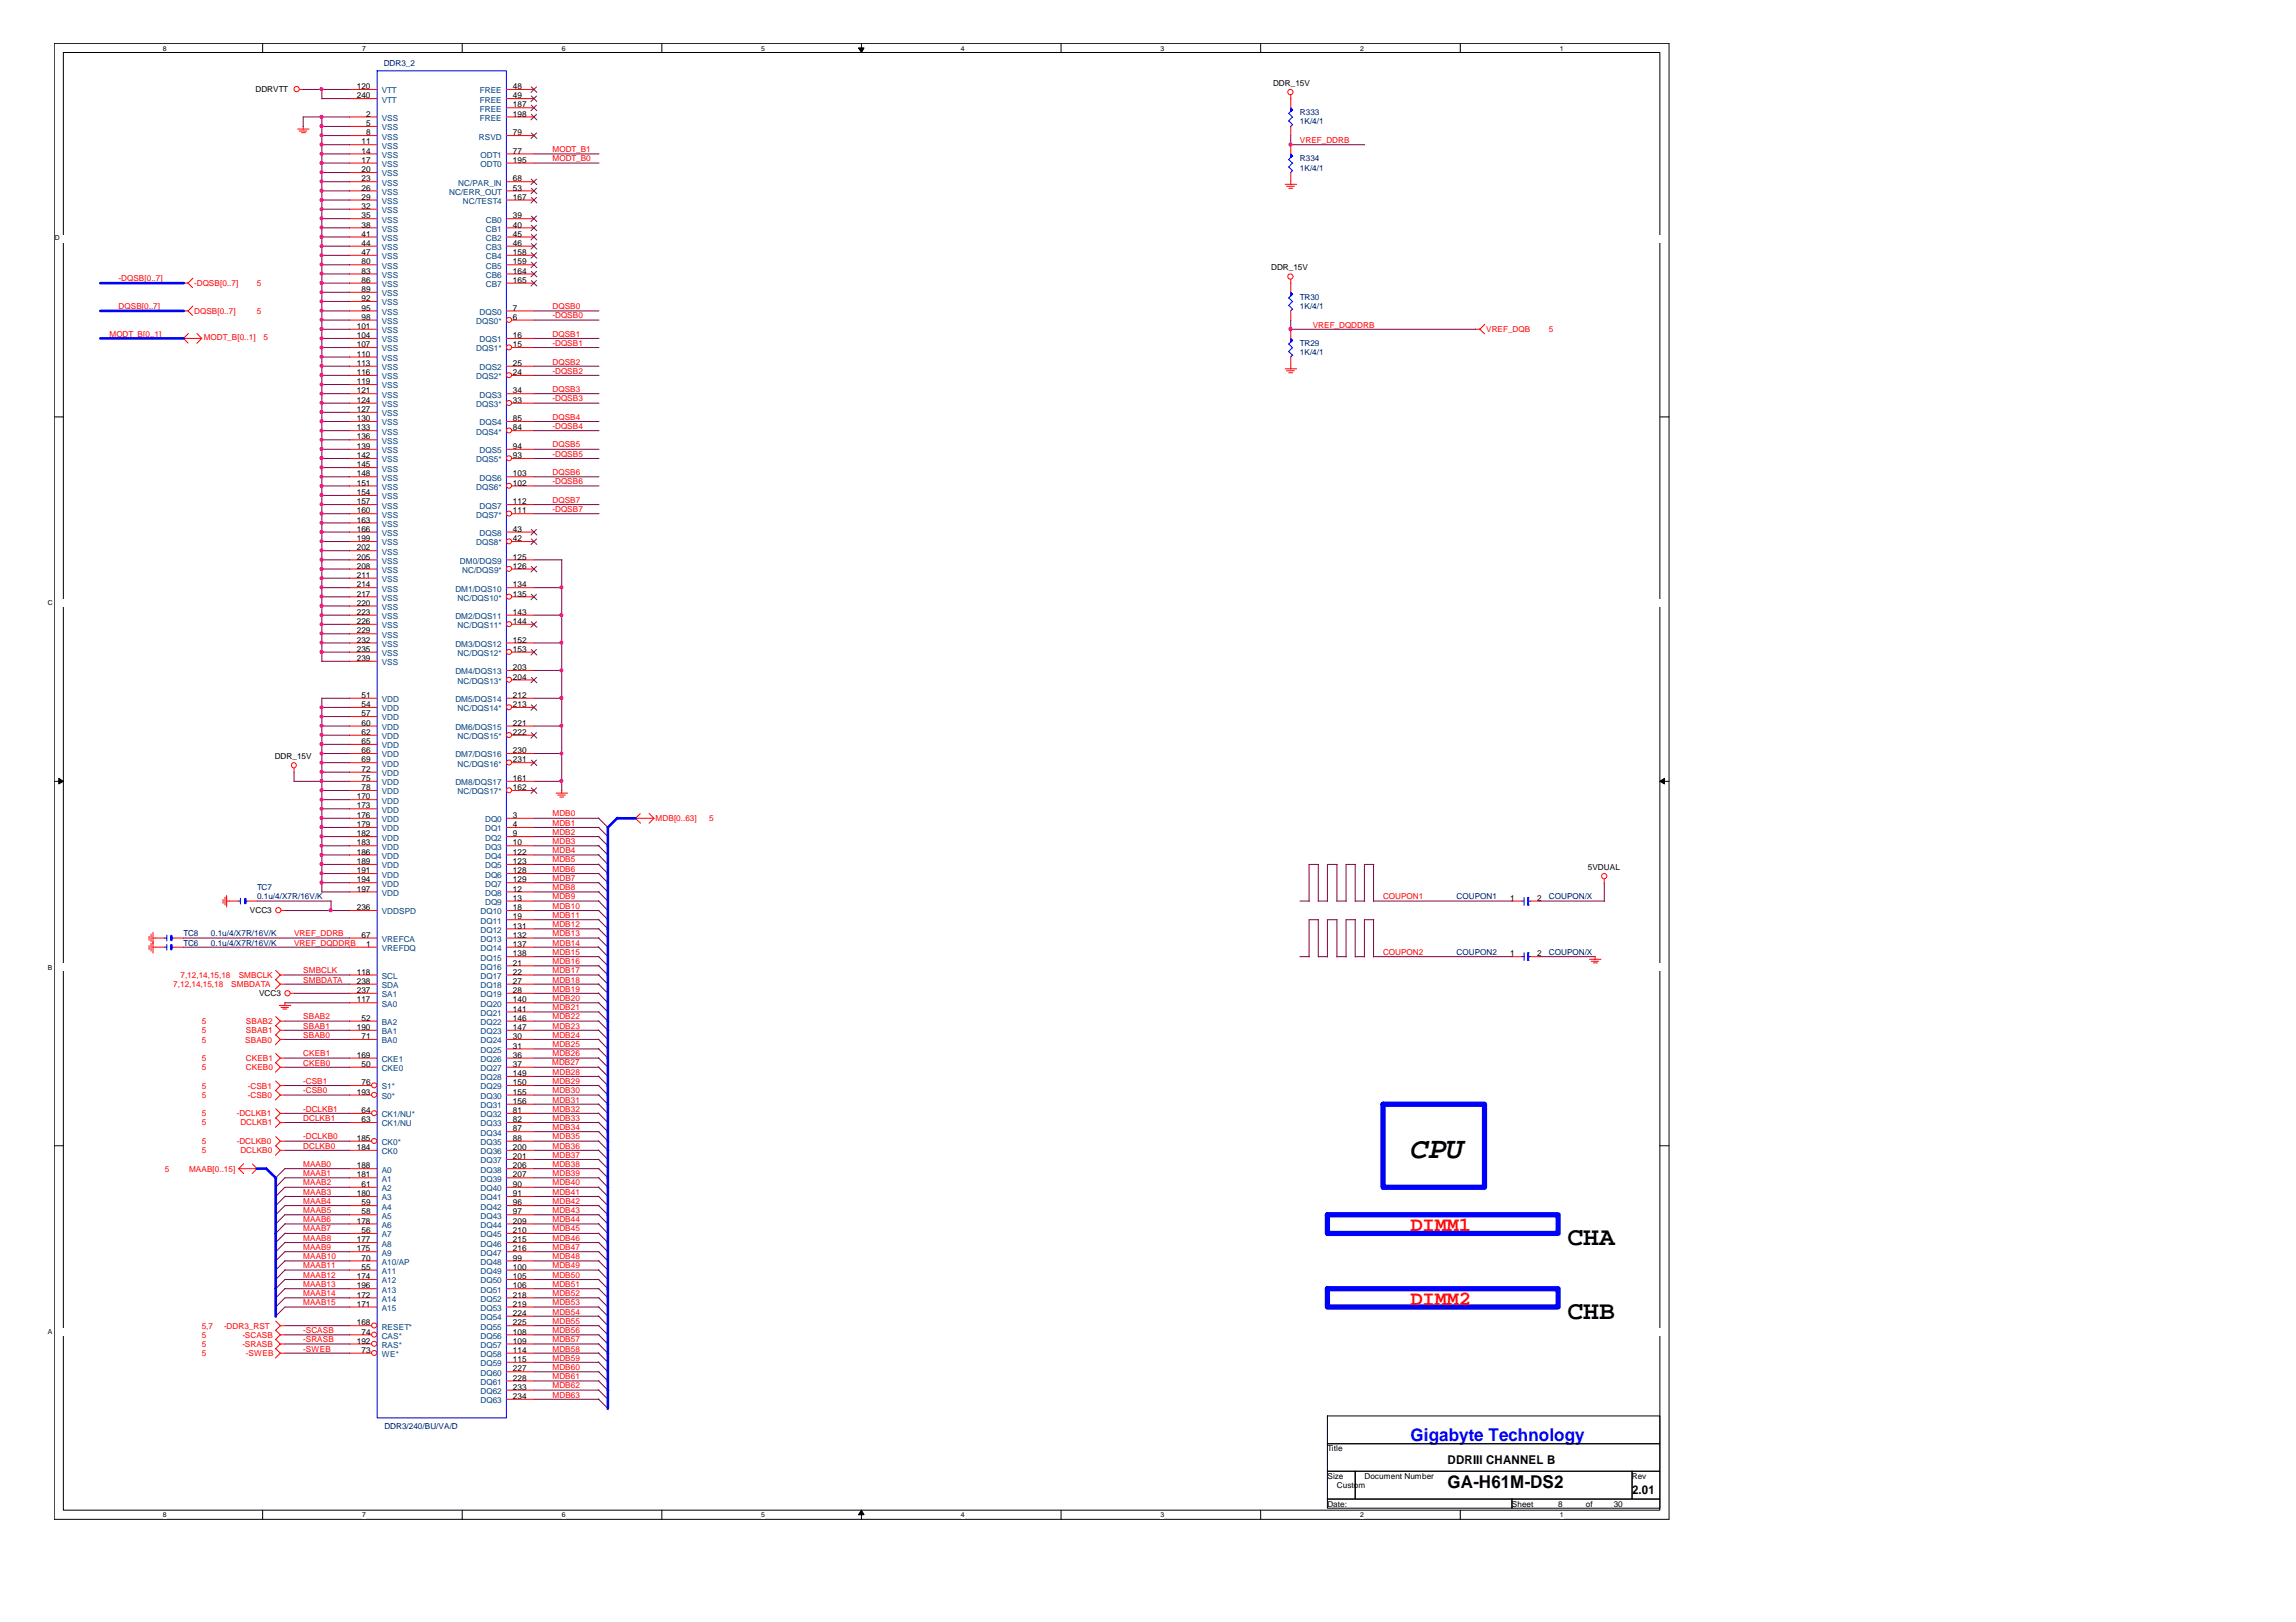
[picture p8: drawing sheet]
<svg xmlns="http://www.w3.org/2000/svg" width="297mm" height="210mm" viewBox="0 0 297 210" stroke-linecap="round" stroke-linejoin="round" font-family="sans-serif">
<defs><g id="words">
<text font-size="3.9" x="182.5" y="149.8">CPU</text>
<g font-size="3.3">
<text x="202.8" y="161.1">CHA</text>
<text x="202.8" y="170.7">CHB</text>
</g>
<g font-size="2.6" fill="#f00">
<text x="182.5" y="159.4">DIMM1</text>
<text x="182.5" y="168.9">DIMM2</text>
</g>
<text font-size="2.3" fill="#00f" x="182.5" y="186.5">Gigabyte Technology</text>
<text font-size="2.3" x="187.3" y="192.5">GA-H61M-DS2</text>
<g font-size="1.6">
<text x="187.3" y="189.5">DDRIII CHANNEL B</text>
<text x="211.1" y="193.3">2.01</text>
</g>
<g font-size="1.1">
<text x="33" y="12">DDRVTT</text>
<text x="46.2" y="11.5">120</text>
<text x="66.4" y="11.5">48</text>
<text x="164.7" y="11.1">DDR_15V</text>
<text x="46.2" y="12.7">240</text>
<text x="47.4" y="15.1">2</text>
<text x="47.4" y="16.3">5</text>
<text x="47.4" y="17.5">8</text>
<text x="66.4" y="15.1">198</text>
<text x="66.4" y="13.9">187</text>
<text x="66.4" y="12.7">49</text>
<text x="66.4" y="17.5">79</text>
<text x="46.8" y="18.7">11</text>
<text x="46.8" y="19.9">14</text>
<text x="46.8" y="21.1">17</text>
<text x="46.8" y="22.3">20</text>
<text x="46.8" y="23.5">23</text>
<text x="66.4" y="21.1">195</text>
<text x="66.4" y="19.9">77</text>
<text x="66.4" y="23.5">68</text>
<text x="46.8" y="24.7">26</text>
<text x="46.8" y="25.8">29</text>
<text x="46.8" y="27">32</text>
<text x="46.8" y="28.3">35</text>
<text x="46.8" y="29.4">38</text>
<text x="66.4" y="24.7">53</text>
<text x="66.4" y="25.8">167</text>
<text x="66.4" y="28.3">39</text>
<text x="66.4" y="29.4">40</text>
<text x="46.8" y="30.6">41</text>
<text x="46.8" y="31.8">44</text>
<text x="46.8" y="33">47</text>
<text x="46.8" y="34.2">80</text>
<text x="46.8" y="35.4">83</text>
<text x="66.4" y="30.6">45</text>
<text x="66.4" y="31.8">46</text>
<text x="66.4" y="33">158</text>
<text x="66.4" y="34.2">159</text>
<text x="66.4" y="35.4">164</text>
<text x="164.4" y="35">DDR_15V</text>
<text x="46.8" y="36.6">86</text>
<text x="46.8" y="37.8">89</text>
<text x="46.8" y="39">92</text>
<text x="46.8" y="40.2">95</text>
<text x="46.8" y="41.4">98</text>
<text x="66.4" y="36.6">165</text>
<text x="66.4" y="40.2">7</text>
<text x="66.4" y="41.4">6</text>
<text x="46.2" y="42.6">101</text>
<text x="46.2" y="43.8">104</text>
<text x="46.2" y="47.3">113</text>
<text x="46.2" y="46.2">110</text>
<text x="46.2" y="44.9">107</text>
<text x="66.4" y="43.8">16</text>
<text x="66.4" y="47.3">25</text>
<text x="66.4" y="44.9">15</text>
<text x="46.2" y="53.3">127</text>
<text x="46.2" y="52.1">124</text>
<text x="46.2" y="50.9">121</text>
<text x="46.2" y="49.7">119</text>
<text x="46.2" y="48.5">116</text>
<text x="66.4" y="50.9">34</text>
<text x="66.4" y="48.5">24</text>
<text x="66.4" y="52.1">33</text>
<text x="46.2" y="54.5">130</text>
<text x="46.2" y="55.7">133</text>
<text x="46.2" y="56.9">136</text>
<text x="46.2" y="58.1">139</text>
<text x="46.2" y="59.3">142</text>
<text x="66.4" y="54.5">85</text>
<text x="66.4" y="58.1">94</text>
<text x="66.4" y="55.7">84</text>
<text x="66.4" y="59.3">93</text>
<text x="46.2" y="60.5">145</text>
<text x="46.2" y="61.7">148</text>
<text x="46.2" y="62.8">151</text>
<text x="46.2" y="64.1">154</text>
<text x="46.2" y="65.3">157</text>
<text x="66.4" y="61.7">103</text>
<text x="66.4" y="65.3">112</text>
<text x="66.4" y="62.8">102</text>
<text x="46.2" y="66.4">160</text>
<text x="46.2" y="67.6">163</text>
<text x="46.2" y="68.8">166</text>
<text x="46.2" y="70">199</text>
<text x="46.2" y="71.2">202</text>
<text x="66.4" y="68.8">43</text>
<text x="66.4" y="66.4">111</text>
<text x="66.4" y="70">42</text>
<text x="46.2" y="72.4">205</text>
<text x="46.2" y="74.8">211</text>
<text x="46.2" y="76">214</text>
<text x="46.2" y="73.6">208</text>
<text x="46.2" y="77.2">217</text>
<text x="66.4" y="72.4">125</text>
<text x="66.4" y="76">134</text>
<text x="66.4" y="73.6">126</text>
<text x="66.4" y="77.2">135</text>
<text x="46.2" y="78.4">220</text>
<text x="46.2" y="79.6">223</text>
<text x="46.2" y="80.8">226</text>
<text x="46.2" y="82">229</text>
<text x="46.2" y="83.2">232</text>
<text x="66.4" y="79.6">143</text>
<text x="66.4" y="83.2">152</text>
<text x="66.4" y="80.8">144</text>
<text x="46.2" y="84.3">235</text>
<text x="46.2" y="85.5">239</text>
<text x="66.4" y="86.7">203</text>
<text x="66.4" y="84.3">153</text>
<text x="66.4" y="87.9">204</text>
<text x="46.8" y="90.3">51</text>
<text x="46.8" y="91.5">54</text>
<text x="46.8" y="92.7">57</text>
<text x="46.8" y="93.9">60</text>
<text x="46.8" y="95.1">62</text>
<text x="66.4" y="90.3">212</text>
<text x="66.4" y="93.9">221</text>
<text x="66.4" y="91.5">213</text>
<text x="66.4" y="95.1">222</text>
<text x="35.5" y="98.3">DDR_15V</text>
<text x="46.8" y="96.3">65</text>
<text x="46.8" y="97.5">66</text>
<text x="46.8" y="98.7">69</text>
<text x="46.8" y="99.9">72</text>
<text x="46.8" y="101.1">75</text>
<text x="66.4" y="97.5">230</text>
<text x="66.4" y="101.1">161</text>
<text x="66.4" y="98.7">231</text>
<text x="46.2" y="103.4">170</text>
<text x="46.2" y="104.6">173</text>
<text x="46.2" y="105.9">176</text>
<text x="46.2" y="107">179</text>
<text x="46.8" y="102.3">78</text>
<text x="66.4" y="102.3">162</text>
<text x="66.4" y="105.9">3</text>
<text x="66.4" y="107">4</text>
<text x="46.2" y="108.2">182</text>
<text x="46.2" y="109.4">183</text>
<text x="46.2" y="110.6">186</text>
<text x="46.2" y="111.8">189</text>
<text x="46.2" y="113">191</text>
<text x="66.4" y="108.2">9</text>
<text x="66.4" y="109.4">10</text>
<text x="66.4" y="110.6">122</text>
<text x="66.4" y="111.8">123</text>
<text x="66.4" y="113">128</text>
<text x="205.4" y="112.6">5VDUAL</text>
<text x="32.3" y="118.2">VCC3</text>
<text x="46.2" y="114.2">194</text>
<text x="46.2" y="115.4">197</text>
<text x="46.2" y="117.8">236</text>
<text x="66.4" y="114.2">129</text>
<text x="66.4" y="115.4">12</text>
<text x="66.4" y="116.6">13</text>
<text x="66.4" y="117.8">18</text>
<text x="66.4" y="119">19</text>
<text x="195.4" y="116.6">1</text>
<text x="198.9" y="116.6">2</text>
<text x="46.8" y="121.3">67</text>
<text x="47.4" y="122.5">1</text>
<text x="66.4" y="120.2">131</text>
<text x="66.4" y="121.3">132</text>
<text x="66.4" y="122.5">137</text>
<text x="66.4" y="123.8">138</text>
<text x="66.4" y="124.9">21</text>
<text x="195.4" y="123.8">1</text>
<text x="198.9" y="123.8">2</text>
<text x="33.5" y="128.9">VCC3</text>
<text x="46.2" y="126.1">118</text>
<text x="46.2" y="127.3">238</text>
<text x="46.2" y="128.5">237</text>
<text x="46.2" y="129.7">117</text>
<text x="66.4" y="126.1">22</text>
<text x="66.4" y="127.3">27</text>
<text x="66.4" y="128.5">28</text>
<text x="66.4" y="129.7">140</text>
<text x="66.4" y="130.9">141</text>
<text x="46.2" y="133.3">190</text>
<text x="46.2" y="136.9">169</text>
<text x="46.8" y="132.1">52</text>
<text x="46.8" y="134.5">71</text>
<text x="66.4" y="132.1">146</text>
<text x="66.4" y="133.3">147</text>
<text x="66.4" y="134.5">30</text>
<text x="66.4" y="135.7">31</text>
<text x="66.4" y="136.9">36</text>
<text x="46.2" y="141.7">193</text>
<text x="46.8" y="138.1">50</text>
<text x="46.8" y="140.4">76</text>
<text x="66.4" y="138.1">37</text>
<text x="66.4" y="139.3">149</text>
<text x="66.4" y="140.4">150</text>
<text x="66.4" y="141.7">155</text>
<text x="66.4" y="142.9">156</text>
<text x="46.2" y="148.8">184</text>
<text x="46.2" y="147.6">185</text>
<text x="46.8" y="145.2">63</text>
<text x="46.8" y="144">64</text>
<text x="66.4" y="144">81</text>
<text x="66.4" y="145.2">82</text>
<text x="66.4" y="146.4">87</text>
<text x="66.4" y="147.6">88</text>
<text x="66.4" y="148.8">200</text>
<text x="46.2" y="151.2">188</text>
<text x="46.2" y="152.4">181</text>
<text x="46.2" y="154.8">180</text>
<text x="46.8" y="153.6">61</text>
<text x="46.8" y="156">59</text>
<text x="66.4" y="150">201</text>
<text x="66.4" y="151.2">206</text>
<text x="66.4" y="152.4">207</text>
<text x="66.4" y="153.6">90</text>
<text x="66.4" y="154.8">91</text>
<text x="66.4" y="156">96</text>
<text x="46.2" y="158.3">178</text>
<text x="46.2" y="160.8">177</text>
<text x="46.2" y="161.9">175</text>
<text x="46.8" y="157.2">58</text>
<text x="46.8" y="159.6">56</text>
<text x="66.4" y="157.2">97</text>
<text x="66.4" y="158.3">209</text>
<text x="66.4" y="159.6">210</text>
<text x="66.4" y="160.8">215</text>
<text x="66.4" y="161.9">216</text>
<text x="46.2" y="165.5">174</text>
<text x="46.2" y="166.7">196</text>
<text x="46.2" y="167.9">172</text>
<text x="46.8" y="163.1">70</text>
<text x="46.8" y="164.3">55</text>
<text x="66.4" y="163.1">99</text>
<text x="66.4" y="164.3">100</text>
<text x="66.4" y="165.5">105</text>
<text x="66.4" y="166.7">106</text>
<text x="66.4" y="167.9">218</text>
<text x="46.2" y="169.1">171</text>
<text x="46.2" y="171.5">168</text>
<text x="46.2" y="173.9">192</text>
<text x="46.8" y="172.7">74</text>
<text x="66.4" y="169.1">219</text>
<text x="66.4" y="170.3">224</text>
<text x="66.4" y="171.5">225</text>
<text x="66.4" y="172.7">108</text>
<text x="66.4" y="173.9">109</text>
<text x="46.8" y="175.1">73</text>
<text x="66.4" y="175.1">114</text>
<text x="66.4" y="176.3">115</text>
<text x="66.4" y="177.5">227</text>
<text x="66.4" y="178.7">228</text>
<text x="66.4" y="179.9">233</text>
<text x="66.4" y="181">234</text>
<text x="171.7" y="191.4">Size</text>
<text x="171.7" y="187.8">Title</text>
<text x="176.5" y="191.4">Document Number</text>
<text x="211.1" y="191.4">Rev</text>
<text x="171.7" y="195">Date:</text>
<text x="173" y="192.6">Custom</text>
<text x="195.6" y="195">Sheet</text>
<text x="201.6" y="195">8</text>
<text x="205.2" y="195">of</text>
<text x="208.8" y="195">30</text>
</g>
<g font-size="1.1" fill="#000080">
<text x="49.6" y="8.5">DDR3_2</text>
<text x="168.2" y="14.9">R333</text>
<text x="168.2" y="16.1">1K/4/1</text>
<text x="168.2" y="20.9">R334</text>
<text x="168.2" y="22.1">1K/4/1</text>
<text x="168.2" y="38.8">TR30</text>
<text x="168.2" y="40">1K/4/1</text>
<text x="168.2" y="44.8">TR29</text>
<text x="168.2" y="46">1K/4/1</text>
<text x="33.3" y="115.2">TC7</text>
<text x="33.3" y="116.4">0.1u/4/X7R/16V/K</text>
<text x="188.5" y="116.4">COUPON1</text>
<text x="200.4" y="116.4">COUPON/X</text>
<text x="23.7" y="121.2">TC8</text>
<text x="23.7" y="122.4">TC6</text>
<text x="27.3" y="122.4">0.1u/4/X7R/16V/K</text>
<text x="27.3" y="121.2">0.1u/4/X7R/16V/K</text>
<text x="188.5" y="123.5">COUPON2</text>
<text x="200.4" y="123.5">COUPON/X</text>
<text x="49.7" y="184.9">DDR3/240/BU/VA/D</text>
</g>
<g font-size="1.1" fill="#004080">
<text x="49.4" y="13.3">VTT</text>
<text x="49.4" y="12.1">VTT</text>
<text x="49.4" y="15.6">VSS</text>
<text x="49.4" y="16.9">VSS</text>
<text x="62.1" y="15.6">FREE</text>
<text x="62.1" y="12.1">FREE</text>
<text x="62.1" y="14.5">FREE</text>
<text x="62.1" y="13.3">FREE</text>
<text x="49.4" y="18.1">VSS</text>
<text x="49.4" y="19.2">VSS</text>
<text x="49.4" y="20.4">VSS</text>
<text x="49.4" y="21.6">VSS</text>
<text x="49.4" y="22.8">VSS</text>
<text x="62" y="18.1">RSVD</text>
<text x="62.2" y="21.6">ODT0</text>
<text x="62.2" y="20.4">ODT1</text>
<text x="49.4" y="24">VSS</text>
<text x="49.4" y="25.2">VSS</text>
<text x="49.4" y="26.4">VSS</text>
<text x="49.4" y="27.6">VSS</text>
<text x="49.4" y="28.8">VSS</text>
<text x="49.4" y="30">VSS</text>
<text x="58.1" y="25.2">NC/ERR_OUT</text>
<text x="59.3" y="24">NC/PAR_IN</text>
<text x="59.9" y="26.4">NC/TEST4</text>
<text x="62.8" y="28.8">CB0</text>
<text x="62.8" y="30">CB1</text>
<text x="49.4" y="31.2">VSS</text>
<text x="49.4" y="32.4">VSS</text>
<text x="49.4" y="33.5">VSS</text>
<text x="49.4" y="34.8">VSS</text>
<text x="49.4" y="36">VSS</text>
<text x="62.8" y="31.2">CB2</text>
<text x="62.8" y="32.4">CB3</text>
<text x="62.8" y="33.5">CB4</text>
<text x="62.8" y="34.8">CB5</text>
<text x="62.8" y="36">CB6</text>
<text x="49.4" y="37.1">VSS</text>
<text x="49.4" y="38.3">VSS</text>
<text x="49.4" y="39.5">VSS</text>
<text x="49.4" y="40.7">VSS</text>
<text x="49.4" y="41.9">VSS</text>
<text x="61.6" y="41.9">DQS0*</text>
<text x="62" y="40.7">DQS0</text>
<text x="62.8" y="37.1">CB7</text>
<text x="49.4" y="43.1">VSS</text>
<text x="49.4" y="44.3">VSS</text>
<text x="49.4" y="47.9">VSS</text>
<text x="49.4" y="46.7">VSS</text>
<text x="49.4" y="45.5">VSS</text>
<text x="61.6" y="45.5">DQS1*</text>
<text x="62" y="44.3">DQS1</text>
<text x="62" y="47.9">DQS2</text>
<text x="49.4" y="53.9">VSS</text>
<text x="49.4" y="52.7">VSS</text>
<text x="49.4" y="51.5">VSS</text>
<text x="49.4" y="50.3">VSS</text>
<text x="49.4" y="49.1">VSS</text>
<text x="61.6" y="49.1">DQS2*</text>
<text x="61.6" y="52.7">DQS3*</text>
<text x="62" y="51.5">DQS3</text>
<text x="49.4" y="55.1">VSS</text>
<text x="49.4" y="56.2">VSS</text>
<text x="49.4" y="57.4">VSS</text>
<text x="49.4" y="58.7">VSS</text>
<text x="49.4" y="59.8">VSS</text>
<text x="61.6" y="56.2">DQS4*</text>
<text x="61.6" y="59.8">DQS5*</text>
<text x="62" y="55.1">DQS4</text>
<text x="62" y="58.7">DQS5</text>
<text x="49.4" y="61">VSS</text>
<text x="49.4" y="62.2">VSS</text>
<text x="49.4" y="63.4">VSS</text>
<text x="49.4" y="64.6">VSS</text>
<text x="49.4" y="65.8">VSS</text>
<text x="61.6" y="63.4">DQS6*</text>
<text x="62" y="62.2">DQS6</text>
<text x="62" y="65.8">DQS7</text>
<text x="49.4" y="67">VSS</text>
<text x="49.4" y="68.2">VSS</text>
<text x="49.4" y="69.4">VSS</text>
<text x="49.4" y="70.6">VSS</text>
<text x="49.4" y="71.8">VSS</text>
<text x="61.6" y="67">DQS7*</text>
<text x="61.6" y="70.6">DQS8*</text>
<text x="62" y="69.4">DQS8</text>
<text x="49.4" y="73">VSS</text>
<text x="49.4" y="75.3">VSS</text>
<text x="49.4" y="76.6">VSS</text>
<text x="49.4" y="74.1">VSS</text>
<text x="49.4" y="77.7">VSS</text>
<text x="58.9" y="76.6">DM1/DQS10</text>
<text x="59.2" y="77.7">NC/DQS10*</text>
<text x="59.5" y="73">DM0/DQS9</text>
<text x="59.8" y="74.1">NC/DQS9*</text>
<text x="49.4" y="78.9">VSS</text>
<text x="49.4" y="80.1">VSS</text>
<text x="49.4" y="81.3">VSS</text>
<text x="49.4" y="82.5">VSS</text>
<text x="49.4" y="83.7">VSS</text>
<text x="58.9" y="80.1">DM2/DQS11</text>
<text x="58.9" y="83.7">DM3/DQS12</text>
<text x="59.2" y="81.3">NC/DQS11*</text>
<text x="49.4" y="84.9">VSS</text>
<text x="49.4" y="86.1">VSS</text>
<text x="58.9" y="87.3">DM4/DQS13</text>
<text x="59.2" y="84.9">NC/DQS12*</text>
<text x="59.2" y="88.5">NC/DQS13*</text>
<text x="49.4" y="90.9">VDD</text>
<text x="49.4" y="92.1">VDD</text>
<text x="49.4" y="93.2">VDD</text>
<text x="49.4" y="94.5">VDD</text>
<text x="49.4" y="95.7">VDD</text>
<text x="58.9" y="90.9">DM5/DQS14</text>
<text x="58.9" y="94.5">DM6/DQS15</text>
<text x="59.2" y="92.1">NC/DQS14*</text>
<text x="59.2" y="95.7">NC/DQS15*</text>
<text x="49.4" y="96.8">VDD</text>
<text x="49.4" y="98">VDD</text>
<text x="49.4" y="99.2">VDD</text>
<text x="49.4" y="100.4">VDD</text>
<text x="49.4" y="101.6">VDD</text>
<text x="58.9" y="98">DM7/DQS16</text>
<text x="58.9" y="101.6">DM8/DQS17</text>
<text x="59.2" y="99.2">NC/DQS16*</text>
<text x="49.4" y="102.8">VDD</text>
<text x="49.4" y="104">VDD</text>
<text x="49.4" y="105.2">VDD</text>
<text x="49.4" y="106.4">VDD</text>
<text x="49.4" y="107.6">VDD</text>
<text x="59.2" y="102.8">NC/DQS17*</text>
<text x="62.8" y="106.4">DQ0</text>
<text x="62.8" y="107.6">DQ1</text>
<text x="49.4" y="108.8">VDD</text>
<text x="49.4" y="110">VDD</text>
<text x="49.4" y="111.1">VDD</text>
<text x="49.4" y="112.4">VDD</text>
<text x="49.4" y="113.6">VDD</text>
<text x="62.8" y="108.8">DQ2</text>
<text x="62.8" y="110">DQ3</text>
<text x="62.8" y="111.1">DQ4</text>
<text x="62.8" y="112.4">DQ5</text>
<text x="62.8" y="113.6">DQ6</text>
<text x="49.4" y="114.7">VDD</text>
<text x="49.4" y="115.9">VDD</text>
<text x="49.4" y="118.3">VDDSPD</text>
<text x="62.2" y="118.3">DQ10</text>
<text x="62.2" y="119.5">DQ11</text>
<text x="62.8" y="114.7">DQ7</text>
<text x="62.8" y="115.9">DQ8</text>
<text x="62.8" y="117.1">DQ9</text>
<text x="49.4" y="121.9">VREFCA</text>
<text x="49.4" y="123.1">VREFDQ</text>
<text x="62.2" y="120.7">DQ12</text>
<text x="62.2" y="121.9">DQ13</text>
<text x="62.2" y="123.1">DQ14</text>
<text x="62.2" y="124.3">DQ15</text>
<text x="62.2" y="125.5">DQ16</text>
<text x="49.4" y="126.7">SCL</text>
<text x="49.4" y="127.9">SDA</text>
<text x="49.4" y="129.1">SA1</text>
<text x="49.4" y="130.3">SA0</text>
<text x="62.2" y="126.7">DQ17</text>
<text x="62.2" y="127.9">DQ18</text>
<text x="62.2" y="129.1">DQ19</text>
<text x="62.2" y="130.3">DQ20</text>
<text x="62.2" y="131.5">DQ21</text>
<text x="49.4" y="132.7">BA2</text>
<text x="49.4" y="133.8">BA1</text>
<text x="49.4" y="135">BA0</text>
<text x="49.4" y="137.4">CKE1</text>
<text x="62.2" y="132.7">DQ22</text>
<text x="62.2" y="133.8">DQ23</text>
<text x="62.2" y="135">DQ24</text>
<text x="62.2" y="136.2">DQ25</text>
<text x="62.2" y="137.4">DQ26</text>
<text x="49.4" y="138.6">CKE0</text>
<text x="49.4" y="142.2">S0*</text>
<text x="49.4" y="141">S1*</text>
<text x="62.2" y="138.6">DQ27</text>
<text x="62.2" y="139.8">DQ28</text>
<text x="62.2" y="141">DQ29</text>
<text x="62.2" y="142.2">DQ30</text>
<text x="62.2" y="143.4">DQ31</text>
<text x="49.4" y="145.8">CK1/NU</text>
<text x="49.4" y="144.6">CK1/NU*</text>
<text x="49.4" y="149.4">CK0</text>
<text x="49.4" y="148.2">CK0*</text>
<text x="62.2" y="144.6">DQ32</text>
<text x="62.2" y="145.8">DQ33</text>
<text x="62.2" y="147">DQ34</text>
<text x="62.2" y="148.2">DQ35</text>
<text x="62.2" y="149.4">DQ36</text>
<text x="49.4" y="151.7">A0</text>
<text x="49.4" y="152.9">A1</text>
<text x="49.4" y="154.2">A2</text>
<text x="49.4" y="155.3">A3</text>
<text x="62.2" y="150.6">DQ37</text>
<text x="62.2" y="151.7">DQ38</text>
<text x="62.2" y="152.9">DQ39</text>
<text x="62.2" y="154.2">DQ40</text>
<text x="62.2" y="155.3">DQ41</text>
<text x="49.4" y="156.5">A4</text>
<text x="49.4" y="157.7">A5</text>
<text x="49.4" y="158.9">A6</text>
<text x="49.4" y="160.1">A7</text>
<text x="49.4" y="161.3">A8</text>
<text x="62.2" y="156.5">DQ42</text>
<text x="62.2" y="157.7">DQ43</text>
<text x="62.2" y="158.9">DQ44</text>
<text x="62.2" y="160.1">DQ45</text>
<text x="62.2" y="161.3">DQ46</text>
<text x="49.4" y="164.9">A11</text>
<text x="49.4" y="166.1">A12</text>
<text x="49.4" y="167.3">A13</text>
<text x="49.4" y="162.5">A9</text>
<text x="49.4" y="163.7">A10/AP</text>
<text x="62.2" y="162.5">DQ47</text>
<text x="62.2" y="163.7">DQ48</text>
<text x="62.2" y="164.9">DQ49</text>
<text x="62.2" y="166.1">DQ50</text>
<text x="62.2" y="167.3">DQ51</text>
<text x="49.4" y="168.5">A14</text>
<text x="49.4" y="169.7">A15</text>
<text x="49.4" y="172.1">RESET*</text>
<text x="49.4" y="173.2">CAS*</text>
<text x="62.2" y="168.5">DQ52</text>
<text x="62.2" y="169.7">DQ53</text>
<text x="62.2" y="170.8">DQ54</text>
<text x="62.2" y="172.1">DQ55</text>
<text x="62.2" y="173.2">DQ56</text>
<text x="49.4" y="174.4">RAS*</text>
<text x="49.4" y="175.6">WE*</text>
<text x="62.2" y="174.4">DQ57</text>
<text x="62.2" y="175.6">DQ58</text>
<text x="62.2" y="176.8">DQ59</text>
<text x="62.2" y="178">DQ60</text>
<text x="62.2" y="179.2">DQ61</text>
<text x="62.2" y="180.4">DQ62</text>
<text x="62.2" y="181.6">DQ63</text>
</g>
<g font-size="1.1" fill="#f00">
<text x="71.5" y="19.7">MODT_B1</text>
<text x="71.5" y="20.9">MODT_B0</text>
<text x="168.2" y="18.5">VREF_DDRB</text>
<text x="15.4" y="40">DQSB[0..7]</text>
<text x="15.4" y="36.4">-DQSB[0..7]</text>
<text x="25.1" y="37">-DQSB[0..7]</text>
<text x="25.1" y="40.6">DQSB[0..7]</text>
<text x="33.2" y="40.6">5</text>
<text x="33.2" y="37">5</text>
<text x="71.5" y="41.2">-DQSB0</text>
<text x="71.5" y="40">DQSB0</text>
<text x="14.2" y="43.6">MODT_B[0..1]</text>
<text x="26.4" y="44">MODT_B[0..1]</text>
<text x="34.1" y="44">5</text>
<text x="71.5" y="43.6">DQSB1</text>
<text x="71.5" y="47.2">DQSB2</text>
<text x="71.5" y="44.8">-DQSB1</text>
<text x="169.8" y="42.4">VREF_DQDDRB</text>
<text x="192.3" y="43">VREF_DQB</text>
<text x="200.4" y="43">5</text>
<text x="71.5" y="50.7">DQSB3</text>
<text x="71.5" y="51.9">-DQSB3</text>
<text x="71.5" y="48.4">-DQSB2</text>
<text x="71.5" y="55.5">-DQSB4</text>
<text x="71.5" y="54.3">DQSB4</text>
<text x="71.5" y="57.9">DQSB5</text>
<text x="71.5" y="59.1">-DQSB5</text>
<text x="71.5" y="61.5">DQSB6</text>
<text x="71.5" y="65.1">DQSB7</text>
<text x="71.5" y="62.7">-DQSB6</text>
<text x="71.5" y="66.3">-DQSB7</text>
<text x="71.5" y="105.6">MDB0</text>
<text x="71.5" y="106.9">MDB1</text>
<text x="84.8" y="106.3">MDB[0..63]</text>
<text x="91.8" y="106.3">5</text>
<text x="71.5" y="108.1">MDB2</text>
<text x="71.5" y="110.4">MDB4</text>
<text x="71.5" y="109.2">MDB3</text>
<text x="71.5" y="112.8">MDB6</text>
<text x="71.5" y="111.6">MDB5</text>
<text x="71.5" y="117.6">MDB10</text>
<text x="71.5" y="120">MDB12</text>
<text x="71.5" y="118.8">MDB11</text>
<text x="71.5" y="114">MDB7</text>
<text x="71.5" y="116.4">MDB9</text>
<text x="71.5" y="115.2">MDB8</text>
<text x="178.9" y="116.4">COUPON1</text>
<text x="38" y="121.2">VREF_DDRB</text>
<text x="38" y="122.4">VREF_DQDDRB</text>
<text x="39.2" y="126">SMBCLK</text>
<text x="71.5" y="122.4">MDB14</text>
<text x="71.5" y="126">MDB17</text>
<text x="71.5" y="124.8">MDB16</text>
<text x="71.5" y="121.2">MDB13</text>
<text x="71.5" y="123.5">MDB15</text>
<text x="178.9" y="123.5">COUPON2</text>
<text x="22.4" y="127.7">7,12,14,15,18</text>
<text x="23.4" y="126.6">7,12,14,15,18</text>
<text x="29.9" y="127.7">SMBDATA</text>
<text x="30.9" y="126.6">SMBCLK</text>
<text x="39.2" y="127.1">SMBDATA</text>
<text x="39.2" y="131.9">SBAB2</text>
<text x="71.5" y="129.5">MDB20</text>
<text x="71.5" y="128.3">MDB19</text>
<text x="71.5" y="127.1">MDB18</text>
<text x="71.5" y="131.9">MDB22</text>
<text x="71.5" y="130.7">MDB21</text>
<text x="26.1" y="135">5</text>
<text x="26.1" y="133.7">5</text>
<text x="26.1" y="137.3">5</text>
<text x="26.1" y="132.5">5</text>
<text x="31.7" y="135">SBAB0</text>
<text x="31.8" y="133.7">SBAB1</text>
<text x="31.8" y="137.3">CKEB1</text>
<text x="31.8" y="132.5">SBAB2</text>
<text x="39.2" y="134.3">SBAB0</text>
<text x="39.2" y="133.1">SBAB1</text>
<text x="39.2" y="137.9">CKEB0</text>
<text x="39.2" y="136.7">CKEB1</text>
<text x="71.4" y="137.9">MDB27</text>
<text x="71.5" y="136.7">MDB26</text>
<text x="71.5" y="133.1">MDB23</text>
<text x="71.5" y="135.5">MDB25</text>
<text x="71.5" y="134.3">MDB24</text>
<text x="26.1" y="138.5">5</text>
<text x="26.1" y="142.1">5</text>
<text x="26.1" y="140.9">5</text>
<text x="31.8" y="138.5">CKEB0</text>
<text x="32.1" y="142.1">-CSB0</text>
<text x="32.1" y="140.9">-CSB1</text>
<text x="39.2" y="140.3">-CSB1</text>
<text x="39.2" y="141.5">-CSB0</text>
<text x="39.2" y="143.9">-DCLKB1</text>
<text x="71.5" y="142.7">MDB31</text>
<text x="71.5" y="143.9">MDB32</text>
<text x="71.5" y="141.5">MDB30</text>
<text x="71.5" y="139.1">MDB28</text>
<text x="71.5" y="140.3">MDB29</text>
<text x="26.1" y="144.5">5</text>
<text x="26.1" y="145.6">5</text>
<text x="26.1" y="149.2">5</text>
<text x="26.1" y="148.1">5</text>
<text x="30.6" y="144.5">-DCLKB1</text>
<text x="30.6" y="148.1">-DCLKB0</text>
<text x="31.1" y="145.6">DCLKB1</text>
<text x="31.1" y="149.2">DCLKB0</text>
<text x="39.2" y="145.1">DCLKB1</text>
<text x="39.2" y="147.4">-DCLKB0</text>
<text x="39.2" y="148.7">DCLKB0</text>
<text x="71.5" y="147.4">MDB35</text>
<text x="71.5" y="149.8">MDB37</text>
<text x="71.5" y="146.2">MDB34</text>
<text x="71.5" y="148.7">MDB36</text>
<text x="71.5" y="145.1">MDB33</text>
<text x="21.3" y="151.6">5</text>
<text x="24.5" y="151.6">MAAB[0..15]</text>
<text x="39.2" y="154.6">MAAB3</text>
<text x="39.2" y="153.4">MAAB2</text>
<text x="39.2" y="151">MAAB0</text>
<text x="39.2" y="152.2">MAAB1</text>
<text x="39.2" y="155.8">MAAB4</text>
<text x="71.5" y="154.6">MDB41</text>
<text x="71.5" y="151">MDB38</text>
<text x="71.5" y="153.4">MDB40</text>
<text x="71.5" y="152.2">MDB39</text>
<text x="71.5" y="155.8">MDB42</text>
<text x="39.2" y="157">MAAB5</text>
<text x="39.2" y="160.6">MAAB8</text>
<text x="39.2" y="158.2">MAAB6</text>
<text x="39.2" y="161.8">MAAB9</text>
<text x="39.2" y="159.4">MAAB7</text>
<text x="71.5" y="159.4">MDB45</text>
<text x="71.5" y="157">MDB43</text>
<text x="71.5" y="160.6">MDB46</text>
<text x="71.5" y="161.8">MDB47</text>
<text x="71.5" y="158.2">MDB44</text>
<text x="39.2" y="163">MAAB10</text>
<text x="39.2" y="166.6">MAAB13</text>
<text x="39.2" y="165.3">MAAB12</text>
<text x="39.2" y="164.1">MAAB11</text>
<text x="39.2" y="167.7">MAAB14</text>
<text x="71.5" y="163">MDB48</text>
<text x="71.5" y="164.1">MDB49</text>
<text x="71.5" y="166.6">MDB51</text>
<text x="71.5" y="165.3">MDB50</text>
<text x="71.5" y="167.7">MDB52</text>
<text x="26.1" y="173.1">5</text>
<text x="26.1" y="171.9">5,7</text>
<text x="29" y="171.9">-DDR3_RST</text>
<text x="31.4" y="173.1">-SCASB</text>
<text x="39.2" y="172.5">-SCASB</text>
<text x="39.2" y="173.7">-SRASB</text>
<text x="39.2" y="168.9">MAAB15</text>
<text x="71.5" y="172.5">MDB56</text>
<text x="71.5" y="173.7">MDB57</text>
<text x="71.5" y="168.9">MDB53</text>
<text x="71.5" y="171.3">MDB55</text>
<text x="71.5" y="170.1">MDB54</text>
<text x="26.1" y="174.3">5</text>
<text x="26.1" y="175.5">5</text>
<text x="31.4" y="174.3">-SRASB</text>
<text x="31.8" y="175.5">-SWEB</text>
<text x="39.2" y="174.9">-SWEB</text>
<text x="71.5" y="177.3">MDB60</text>
<text x="71.5" y="174.9">MDB58</text>
<text x="71.5" y="178.5">MDB61</text>
<text x="71.5" y="179.7">MDB62</text>
<text x="71.5" y="176.1">MDB59</text>
<text x="71.5" y="180.9">MDB63</text>
</g>
<g font-size=".9">
<text x="21.1" y="6.5">8</text>
<text x="46.8" y="6.5">7</text>
<text x="72.7" y="6.5">6</text>
<text x="98.5" y="6.5">5</text>
<text x="124.3" y="6.5">4</text>
<text x="150.1" y="6.5">3</text>
<text x="176" y="6.5">2</text>
<text x="201.8" y="6.5">1</text>
<text x="7.1" y="31.1">D</text>
<text x="6.2" y="78.3">C</text>
<text x="6.2" y="125.5">B</text>
<text x="6.2" y="172.7">A</text>
<text x="21.1" y="196.4">8</text>
<text x="46.8" y="196.4">7</text>
<text x="72.7" y="196.4">6</text>
<text x="98.5" y="196.4">5</text>
<text x="124.3" y="196.4">4</text>
<text x="150.1" y="196.4">3</text>
<text x="176" y="196.4">2</text>
<text x="201.8" y="196.4">1</text>
</g>
</g></defs>
<path d="M7 5.6h208.9v191h-208.9zM8.2 6.8h206.5v188.6h-206.5z" fill="none" stroke="#000" stroke-width=".13"/>
<g fill="#fff">
<path d="M21.1 5.7h.4v1.1h-.4z"/>
<path d="M21.1 195.6h.4v1h-.4z"/>
</g>
<path d="M34 5.6v1.2M34 195.4v1.2" fill="none" stroke="#000" stroke-width=".13"/>
<g fill="#fff">
<path d="M46.8 5.7h.5v1.1h-.5z"/>
<path d="M46.8 195.6h.5v1h-.5z"/>
</g>
<path d="M59.8 5.6v1.2M59.8 195.4v1.2" fill="none" stroke="#000" stroke-width=".13"/>
<g fill="#fff">
<path d="M72.7 5.7h.4v1.1h-.4z"/>
<path d="M72.7 195.6h.4v1h-.4z"/>
</g>
<path d="M85.6 5.6v1.2M85.6 195.4v1.2" fill="none" stroke="#000" stroke-width=".13"/>
<g fill="#fff">
<path d="M98.5 5.7h.5v1.1h-.5z"/>
<path d="M98.5 195.6h.5v1h-.5z"/>
</g>
<path d="M111.4 5.6v1.2M111.4 195.4v1.2" fill="none" stroke="#000" stroke-width=".13"/>
<path d="M111.1 6.2h.7l-.4 .6zM111.4 195.4l.4 .6h-.7z" fill="#000" stroke="#000" stroke-width=".13"/>
<g fill="#fff">
<path d="M124.3 5.7h.5v1.1h-.5z"/>
<path d="M124.3 195.6h.5v1h-.5z"/>
</g>
<path d="M137.3 5.6v1.2M137.3 195.4v1.2" fill="none" stroke="#000" stroke-width=".13"/>
<g fill="#fff">
<path d="M150.1 5.7h.5v1.1h-.5z"/>
<path d="M150.1 195.6h.5v1h-.5z"/>
</g>
<path d="M163.1 5.6v1.2M163.1 195.4v1.2" fill="none" stroke="#000" stroke-width=".13"/>
<g fill="#fff">
<path d="M176 5.7h.4v1.1h-.4z"/>
<path d="M176 195.6h.4v1h-.4z"/>
</g>
<path d="M188.9 5.6v1.2M188.9 195.4v1.2" fill="none" stroke="#000" stroke-width=".13"/>
<g fill="#fff">
<path d="M201.8 5.7h.5v1.1h-.5z"/>
<path d="M201.8 195.6h.5v1h-.5z"/>
<path d="M7.3 30.4h208.3v1h-208.3z"/>
<path d="M7.3 77.5h208.3v1h-208.3z"/>
</g>
<path d="M7 54h1.2M214.7 54h1.2" fill="none" stroke="#000" stroke-width=".13"/>
<path d="M7.3 124.7h208.3v1h-208.3z" fill="#fff"/>
<path d="M7 101.1h1.2M214.7 101.1h1.2" fill="none" stroke="#000" stroke-width=".13"/>
<path d="M7.6 100.7l.6 .4-.6 .4zM214.7 101.1l.6-.4v.8z" fill="#000" stroke="#000" stroke-width=".13"/>
<path d="M7.3 171.9h208.3v1h-208.3z" fill="#fff"/>
<path d="M7 148.3h1.2M214.7 148.3h1.2M171.7 183.2h43v3.6h-43zM171.7 186.8h43v3.6h-43zM171.7 190.4h3.6v3.6h-3.6zM171.7 194h23.9v1.2h-23.9zM175.3 190.4h35.8v3.6h-35.8zM195.6 194h19.1v1.2h-19.1zM211.1 190.4h3.6v3.6h-3.6z" fill="none" stroke="#000" stroke-width=".13"/>
<path d="M171.7 157.2h29.9v2.4h-29.9zM178.9 142.9h13.2v10.7h-13.2zM171.7 166.8h29.9v2.3h-29.9z" fill="none" stroke="#00f" stroke-width=".68"/>
<g fill="none" stroke="#f00" stroke-width=".13">
<path d="M38.5 16.7h1.5M38.7 17h1M38.8 11.6h.5M39 17.2h.5M39.2 16.4v.3M45.2 11.6h3.6M45.2 15.1h3.6M45.2 12.8h3.6M45.2 16.4h3.6M45.2 17.5h3.6M45.2 18.7h3.6M45.2 19.9h3.6"/>
<path d="M65.5 11.6h3.6M65.5 15.1h3.6M65.5 13.9h3.6M65.5 12.8h3.6M65.5 17.5h3.6M65.5 19.9h3.6M167 12.3v1.6M167 16.4v1.1M167 18.7v1.2M23.7 36.6h.7M24.3 36.6l.6 .6M25 36l-.7 .6"/>
<path d="M25 39.6l-.7 .6M45.2 36.6h3.6M45.2 21.1h3.6M45.2 22.3h3.6M45.2 23.5h3.6M45.2 24.7h3.6M45.2 25.9h3.6M45.2 27.1h3.6M45.2 28.3h3.6M45.2 29.5h3.6M45.2 30.7h3.6M45.2 31.9h3.6"/>
<path d="M45.2 33h3.6M45.2 34.3h3.6M45.2 35.5h3.6M45.2 37.8h3.6M45.2 39h3.6M65.5 36.6h3.6M65.5 21.1h3.6M65.5 23.5h3.6M65.5 24.7h3.6M65.5 25.9h3.6M65.5 28.3h3.6M65.5 29.5h3.6"/>
<path d="M65.5 30.7h3.6M65.5 31.9h3.6M65.5 33h3.6M65.5 34.3h3.6M65.5 35.5h3.6M166.3 23.9h1.5M166.4 24.1h1.1M166.7 24.4h.5M167 22.3v1.6M167 36.2v1.6M23.7 43.8l.6 .6M23.7 40.2h.7"/>
<path d="M24.3 40.2l.6 .6M24.4 43.2l-.7 .6h2.4M25.5 43.2l.6 .6M26.1 43.8l-.6 .6M45.2 40.2h3.6M45.2 43.8h3.6M45.2 42.6h3.6M45.2 41.4h3.6M45.2 53.4h3.6M45.2 52.2h3.6M45.2 50.9h3.6M45.2 49.8h3.6"/>
<path d="M45.2 48.6h3.6M45.2 47.4h3.6M45.2 46.2h3.6M45.2 45h3.6M45.2 54.5h3.6M45.2 55.7h3.6M45.2 56.9h3.6M45.2 58.1h3.6M45.2 59.3h3.6M65.5 40.2h3.6M65.5 43.8h3.6M65.5 50.9h3.6"/>
<path d="M65.5 47.4h3.6M65.5 54.5h3.6M65.5 58.1h3.6M66.2 41.4h2.9M66.2 52.2h2.9M66.2 48.6h2.9M66.2 45h2.9M66.2 55.7h2.9M66.2 59.3h2.9M166.3 47.7h1.5M166.4 48h1.1M166.7 48.2h.5"/>
<path d="M167 40.2v1.2M167 42.6v1.2M167 46.2v1.6M190.9 42.6h.6M191.4 42.6l.7 .6M192.1 42l-.6 .6M45.2 60.5h3.6M45.2 61.7h3.6M45.2 62.9h3.6M45.2 64.1h3.6M45.2 65.3h3.6M45.2 66.5h3.6"/>
<path d="M45.2 67.7h3.6M45.2 68.9h3.6M45.2 70.1h3.6M45.2 71.3h3.6M45.2 72.5h3.6M45.2 74.8h3.6M45.2 76.1h3.6M45.2 73.6h3.6M45.2 77.2h3.6M45.2 78.4h3.6M45.2 79.6h3.6M65.5 61.7h3.6"/>
<path d="M65.5 65.3h3.6M65.5 68.9h3.6M65.5 72.5h3.6M65.5 76.1h3.6M65.5 79.6h3.6M66.2 62.9h2.9M66.2 66.5h2.9M66.2 70.1h2.9M66.2 73.6h2.9M66.2 77.2h2.9M38 99.4v.6M45.2 80.8h3.6"/>
<path d="M45.2 82h3.6M45.2 83.2h3.6M45.2 84.4h3.6M45.2 85.6h3.6M45.2 90.4h3.6M45.2 91.5h3.6M45.2 92.7h3.6M45.2 94h3.6M45.2 95.1h3.6M45.2 96.3h3.6M45.2 97.5h3.6M45.2 98.7h3.6"/>
<path d="M45.2 99.9h3.6M65.5 83.2h3.6M65.5 90.4h3.6M65.5 94h3.6M65.5 97.5h3.6M65.5 86.8h3.6M66.2 80.8h2.9M66.2 84.4h2.9M66.2 91.5h2.9M66.2 95.1h2.9M66.2 98.7h2.9M66.2 88h2.9"/>
<path d="M28.9 116.4v.5M29.1 116.1v1M29.3 116.6h1.6M29.3 115.9v1.5M32.1 116.6h1.2M36.4 117.8h.5M45.2 105.9h3.6M45.2 117.8h3.6M45.2 101.1h3.6M45.2 102.3h3.6M45.2 103.5h3.6M45.2 104.7h3.6"/>
<path d="M45.2 107.1h3.6M45.2 108.3h3.6M45.2 109.5h3.6M45.2 110.6h3.6M45.2 111.9h3.6M45.2 113.1h3.6M45.2 114.2h3.6M45.2 115.4h3.6M65.5 105.9h3.6M65.5 117.8h3.6M65.5 116.6h3.6M65.5 101.1h3.6"/>
<path d="M65.5 107.1h3.6M65.5 108.3h3.6M65.5 109.5h3.6M65.5 110.6h3.6M65.5 111.9h3.6M65.5 113.1h3.6M65.5 114.2h3.6M65.5 115.4h3.6M65.5 119h3.6M66.2 102.3h2.9M72 102.6h1.4M72.2 102.9h.9"/>
<path d="M72.4 103.1h.5M72.7 102.3v.4M82.8 105.3l-.6 .6M84 105.3l.6 .6M84.6 105.9h-2.4l.7 .6M84.6 105.9l-.6 .6M195.6 116.6h1.2M198 116.6h1.2M207.5 113.8v.5M19.3 121.2v.5M19.3 122.4v.5M19.5 120.9v1"/>
<path d="M19.5 122.1v1M19.8 121.4h1.5M19.8 122.6h1.5M19.8 120.7v2.6M22.5 121.4h1.2M22.5 122.6h1.2M35.7 125.6l.6 .6M35.7 133.9l.6 .7M35.7 132.7l.6 .7M35.7 136.3l.6 .7M35.7 137.5l.6 .7M35.7 139.9l.6 .6"/>
<path d="M35.7 131.6l.6 .6M35.7 126.8l.6 .6M36.1 130.1h1.5M36.2 126.2h.7M36.2 134.5h.7M36.2 133.3h.7M36.2 136.9h.7M36.2 138.1h.7M36.2 132.1h.7M36.2 127.4h.7M36.3 126.2l-.7 .6M36.3 134.5l-.7 .7"/>
<path d="M36.3 133.3l-.7 .7M36.3 136.9l-.7 .7M36.3 138.1l-.7 .6M36.3 132.1l-.7 .7M36.3 127.4l-.7 .6M36.3 130.4h1M36.6 130.6h.5M36.9 129.8v.4M37.6 128.5h.5M45.2 126.2h3.6M45.2 134.5h3.6M45.2 133.3h3.6"/>
<path d="M45.2 136.9h3.6M45.2 138.1h3.6M45.2 132.1h3.6M45.2 127.4h3.6M45.2 121.4h3.6M45.2 122.6h3.6M45.2 128.5h3.6M45.2 129.8h3.6M65.5 126.2h3.6M65.5 134.5h3.6M65.5 133.3h3.6M65.5 136.9h3.6"/>
<path d="M65.5 138.1h3.6M65.5 132.1h3.6M65.5 127.4h3.6M65.5 121.4h3.6M65.5 122.6h3.6M65.5 128.5h3.6M65.5 123.8h3.6M65.5 129.8h3.6M65.5 120.2h3.6M65.5 125h3.6M65.5 131h3.6M65.5 135.7h3.6"/>
<path d="M65.5 139.3h3.6M195.6 123.8h1.2M198 123.8h1.2M205.6 124.1h1.5M205.9 124.4h.9M206.1 124.6h.6M206.4 123.8v.4M30.9 151.2h2.4l-.7 .7M30.9 151.2l.6 .7M31.5 150.6l-.6 .6M32.7 150.6l.6 .7M35.7 141.1l.6 .7"/>
<path d="M35.7 143.5l.6 .6M35.7 144.7l.6 .6M35.7 148.3l.6 .6M35.7 147.1l.6 .6M36.2 141.7h.7M36.2 140.5h.7M36.2 144.1h.7M36.2 145.3h.7M36.2 148.9h.7M36.2 147.7h.7M36.3 141.7l-.7 .6M36.3 140.5l-.7 .7"/>
<path d="M36.3 144.1l-.7 .6M36.3 145.3l-.7 .6M36.3 148.9l-.7 .6M36.3 147.7l-.7 .6M45.2 141.7h2.9M45.2 140.5h2.9M45.2 151.2h3.6M45.2 144.1h2.9M45.2 145.3h3.6M45.2 148.9h3.6M45.2 147.7h2.9M45.2 152.4h3.6"/>
<path d="M45.2 153.6h3.6M45.2 154.8h3.6M45.2 156h3.6M45.2 157.2h3.6M45.2 158.4h3.6M45.2 159.6h3.6M65.5 141.7h3.6M65.5 140.5h3.6M65.5 151.2h3.6M65.5 144.1h3.6M65.5 145.3h3.6M65.5 148.9h3.6"/>
<path d="M65.5 147.7h3.6M65.5 152.4h3.6M65.5 153.6h3.6M65.5 154.8h3.6M65.5 156h3.6M65.5 157.2h3.6M65.5 158.4h3.6M65.5 159.6h3.6M65.5 142.9h3.6M65.5 146.5h3.6M65.5 150h3.6M35.7 173.3l.6 .7"/>
<path d="M35.7 174.5l.6 .7M35.7 172.1l.6 .7M35.7 171l.6 .6M36.2 173.9h.7M36.2 175.1h.7M36.2 172.7h.7M36.2 171.6h.7M36.3 173.9l-.7 .7M36.3 175.1l-.7 .6M36.3 172.7l-.7 .7M36.3 171.6l-.7 .6M45.2 173.9h2.9"/>
<path d="M45.2 175.1h2.9M45.2 172.7h2.9M45.2 171.6h2.9M45.2 160.8h3.6M45.2 162h3.6M45.2 163.2h3.6M45.2 164.4h3.6M45.2 165.6h3.6M45.2 166.8h3.6M45.2 168h3.6M45.2 169.1h3.6M65.5 173.9h3.6"/>
<path d="M65.5 175.1h3.6M65.5 172.7h3.6M65.5 171.6h3.6M65.5 160.8h3.6M65.5 162h3.6M65.5 163.2h3.6M65.5 164.4h3.6M65.5 165.6h3.6M65.5 166.8h3.6M65.5 168h3.6M65.5 169.1h3.6M65.5 170.3h3.6"/>
<path d="M65.5 176.3h3.6M65.5 177.5h3.6M65.5 178.7h3.6M65.5 179.9h3.6M65.5 181.1h3.6"/>
<circle cx="38.4" cy="11.5" r=".34"/>
<circle cx="166.9" cy="11.9" r=".34"/>
<circle cx="166.9" cy="35.8" r=".34"/>
<circle cx="65.9" cy="59.3" r=".33"/>
<circle cx="65.9" cy="45" r=".33"/>
<circle cx="65.9" cy="48.6" r=".33"/>
<circle cx="65.9" cy="52.1" r=".33"/>
<circle cx="65.9" cy="41.4" r=".33"/>
<circle cx="65.9" cy="55.7" r=".33"/>
<circle cx="65.9" cy="70.1" r=".33"/>
<circle cx="65.9" cy="62.9" r=".33"/>
<circle cx="65.9" cy="66.5" r=".33"/>
<circle cx="65.9" cy="73.6" r=".33"/>
<circle cx="65.9" cy="77.2" r=".33"/>
<circle cx="38" cy="99" r=".33"/>
<circle cx="65.9" cy="88" r=".33"/>
<circle cx="65.9" cy="80.8" r=".33"/>
<circle cx="65.9" cy="84.4" r=".33"/>
<circle cx="65.9" cy="91.5" r=".33"/>
<circle cx="65.9" cy="98.7" r=".33"/>
<circle cx="65.9" cy="95.1" r=".33"/>
<circle cx="36" cy="117.8" r=".34"/>
<circle cx="65.9" cy="102.3" r=".33"/>
<circle cx="207.5" cy="113.4" r=".34"/>
<circle cx="37.2" cy="128.5" r=".34"/>
<circle cx="48.4" cy="147.7" r=".33"/>
<circle cx="48.4" cy="144.1" r=".33"/>
<circle cx="48.4" cy="141.7" r=".33"/>
<circle cx="48.4" cy="140.5" r=".33"/>
<circle cx="48.4" cy="172.7" r=".33"/>
<circle cx="48.4" cy="171.5" r=".33"/>
<circle cx="48.4" cy="173.9" r=".33"/>
<circle cx="48.4" cy="175.1" r=".33"/>
</g>
<g fill="none" stroke="#00f" stroke-width=".13">
<path d="M48.8 9.2h16.7v174.3h-16.7zM166.7 14.7l.5 .5M166.7 15.6l.5 .5M167 13.9l.2 .3M167 19.9l.2 .3M167.2 14.2l-.5 .5M167.2 15.1l-.5 .6M167.2 16.1l-.3 .3M166.7 20.6l.5 .5M166.7 21.6l.5 .5M166.7 38.5l.5 .6M166.7 39.5l.5 .5"/>
<path d="M167 37.8l.2 .3M167.2 20.2l-.5 .5M167.2 21.1l-.5 .6M167.2 22.1l-.3 .3M167.2 38.1l-.5 .5M167.2 39l-.5 .6M167.2 40l-.3 .3M166.7 44.5l.5 .5M166.7 45.5l.5 .5M167 43.8l.2 .3M167.2 44l-.5 .6M167.2 45l-.5 .5"/>
<path d="M167.2 46l-.3 .2M30.8 116.6h.3M31.1 116.2v.8M31.7 116.6h.4M196.8 116.6h.4M197.2 116.1v1.1M197.6 117.1h.2M197.8 116.6h.3M197.8 116.1v1.1M197.8 116.1h-.2v1.1M21.3 121.4h.3M21.3 122.6h.3"/>
<path d="M21.6 121v.8M21.6 122.2v.8M22.1 121.4h.4M22.1 122.6h.4M196.8 123.8h.4M197.2 123.3v1M197.6 124.3h.2M197.8 123.3v1M197.8 123.8h.3M197.8 123.3h-.2v1"/>
</g>
<g fill="#00f" stroke="#00f" stroke-width=".13">
<path d="M167 13.9l.2 .3-.2 .2 .2-.2-.2 .2z" fill-rule="evenodd"/>
<path d="M167 19.9l.2 .3-.2 .2 .2-.2-.2 .2z" fill-rule="evenodd"/>
<path d="M167 43.8l.2 .2-.2 .3 .2-.3-.2 .3z" fill-rule="evenodd"/>
<path d="M167 37.8l.2 .3-.2 .2 .2-.2-.2 .2z" fill-rule="evenodd"/>
</g>
<path d="M13 36.6h10.8M13 40.2h10.8M13 43.8h10.8M31.7 116.4v.5M79.8 105.9h2.4M79.9 105.9l-1.3 1.2v75.2M22.2 121.1v.5M22.2 122.3v.5M33.2 151.2h1.2l1.3 1.3M35.7 152.4v18" fill="none" stroke="#00f" stroke-width=".34"/>
<g fill="none" stroke="#804000" stroke-width=".13">
<path d="M68.7 14.8l.8 .7M68.7 11.2l.8 .8M68.7 13.6l.8 .7M68.7 12.4l.8 .7M68.7 17.2l.8 .7M69.4 14.8l-.7 .7M69.4 11.2l-.7 .8M69.4 13.6l-.7 .7M69.4 12.4l-.7 .7M69.4 17.2l-.7 .7M68.7 23.2l.8 .7M68.7 24.4l.8 .7"/>
<path d="M68.7 25.5l.8 .8M68.7 28l.8 .7M68.7 29.1l.8 .8M68.7 30.3l.8 .8M68.7 31.5l.8 .7M68.7 32.7l.8 .7M68.7 33.9l.8 .7M68.7 35.1l.8 .7M68.7 36.3l.8 .7M69.4 23.2l-.7 .7M69.4 24.4l-.7 .7M69.4 25.5l-.7 .8"/>
<path d="M69.4 28l-.7 .7M69.4 29.1l-.7 .8M69.4 30.3l-.7 .8M69.4 31.5l-.7 .7M69.4 32.7l-.7 .7M69.4 33.9l-.7 .7M69.4 35.1l-.7 .7M69.4 36.3l-.7 .7M68.7 68.5l.8 .7M68.7 69.7l.8 .8M68.7 73.3l.8 .7M68.7 76.9l.8 .7"/>
<path d="M69.4 68.5l-.7 .7M69.4 69.7l-.7 .8M69.4 73.3l-.7 .7M69.4 76.9l-.7 .7M68.7 80.5l.8 .7M68.7 84.1l.8 .7M68.7 87.7l.8 .7M68.7 91.2l.8 .7M68.7 94.8l.8 .7M68.7 98.4l.8 .7M69.4 80.5l-.7 .7M69.4 84.1l-.7 .7"/>
<path d="M69.4 87.7l-.7 .7M69.4 91.2l-.7 .7M69.4 94.8l-.7 .7M69.4 98.4l-.7 .7M68.7 102l.8 .7M69.4 102l-.7 .7"/>
</g>
<g fill="none" stroke="#800040" stroke-width=".13">
<path d="M39.2 11.6h6M41.6 11.6v1.2M41.6 15.1v70.5M41.6 12.8h3.6M41.6 16.4h3.6M41.6 17.5h3.6M41.6 18.7h3.6M41.6 19.9h3.6M45.2 15.1h-6v1.3M69.1 19.9h8.4M167 17.5v1.3M167 18.7h9.6"/>
<path d="M41.6 25.9h3.6M41.6 22.3h3.6M41.6 33h3.6M41.6 37.8h3.6M41.6 35.5h3.6M41.6 29.5h3.6M41.6 28.3h3.6M41.6 21.1h3.6M41.6 36.6h3.6M41.6 27.1h3.6M41.6 30.7h3.6M41.6 23.5h3.6"/>
<path d="M41.6 31.9h3.6M41.6 24.7h3.6M41.6 34.3h3.6M41.6 39h3.6M69.1 21.1h8.4M41.6 50.9h3.6M41.6 49.8h3.6M41.6 58.1h3.6M41.6 46.2h3.6M41.6 59.3h3.6M41.6 48.6h3.6M41.6 52.2h3.6"/>
<path d="M41.6 43.8h3.6M41.6 55.7h3.6M41.6 54.5h3.6M41.6 41.4h3.6M41.6 53.4h3.6M41.6 56.9h3.6M41.6 45h3.6M41.6 47.4h3.6M41.6 40.2h3.6M41.6 42.6h3.6M69.1 50.9h8.4M69.1 58.1h8.4"/>
<path d="M69.1 59.3h8.4M69.1 48.6h8.4M69.1 52.2h8.4M69.1 43.8h8.4M69.1 55.7h8.4M69.1 54.5h8.4M69.1 41.4h8.4M69.1 45h8.4M69.1 47.4h8.4M69.1 40.2h8.4M167 42.6h23.9M167 41.4v1.3"/>
<path d="M41.6 70.1h3.6M41.6 68.9h3.6M41.6 62.9h3.6M41.6 67.7h3.6M41.6 66.5h3.6M41.6 74.8h3.6M41.6 78.4h3.6M41.6 72.5h3.6M41.6 61.7h3.6M41.6 65.3h3.6M41.6 71.3h3.6M41.6 60.5h3.6"/>
<path d="M41.6 64.1h3.6M41.6 79.6h3.6M41.6 77.2h3.6M41.6 73.6h3.6M41.6 76.1h3.6M69.1 62.9h8.4M69.1 66.5h8.4M69.1 72.5h3.6M69.1 61.7h8.4M69.1 65.3h8.4M69.1 79.6h3.6M69.1 76.1h3.6"/>
<path d="M72.7 72.5v29.8M38 99.9v1.3M41.6 92.7h3.6M41.6 98.7h3.6M41.6 96.3h3.6M41.6 91.5h3.6M41.6 94h3.6M41.6 99.9h3.6M41.6 95.1h3.6M41.6 97.5h3.6M41.6 82h3.6M41.6 83.2h3.6"/>
<path d="M41.6 80.8h3.6M41.6 85.6h3.6M41.6 84.4h3.6M45.2 90.4h-3.6v25.1M69.1 94h3.6M69.1 90.4h3.6M69.1 97.5h3.6M69.1 83.2h3.6M69.1 86.8h3.6M33.3 116.6h9.6M36.9 117.8h8.3M38 101.1h7.2"/>
<path d="M41.6 103.5h3.6M41.6 111.9h3.6M41.6 107.1h3.6M41.6 105.9h3.6M41.6 113.1h3.6M41.6 102.3h3.6M41.6 108.3h3.6M41.6 110.6h3.6M41.6 114.2h3.6M41.6 109.5h3.6M41.6 104.7h3.6M41.6 115.4h3.6"/>
<path d="M42.8 116.6v1.3M69.1 111.9h8.4M69.1 107.1h8.4M69.1 101.1h3.6M69.1 105.9h8.4M69.1 113.1h8.4M69.1 108.3h8.4M69.1 110.6h8.4M69.1 114.2h8.4M69.1 109.5h8.4M69.1 115.4h8.4M69.1 116.6h8.4"/>
<path d="M69.1 117.8h8.4M69.1 119h8.4M77.4 115.4l1.2 1.2M77.4 107l1.2 1.3M77.4 108.2l1.2 1.3M77.4 116.6l1.2 1.2M77.4 110.6l1.2 1.3M77.4 114.2l1.2 1.2M77.4 119l1.2 1.2M77.4 111.8l1.2 1.3M77.4 109.4l1.2 1.2M77.4 113l1.2 1.2"/>
<path d="M77.4 117.8l1.2 1.2M77.4 105.9l1.2 1.2M168.2 116.6h1.2M170.5 116.6h1.3M170.5 111.9v4.7M170.5 119v4.8M170.6 111.9h-1.2v4.7M170.6 119h-1.2v4.8M173 116.6h1.2M173 111.9v4.7M173 119v4.8M173 111.9h-1.3v4.7"/>
<path d="M173 119h-1.3v4.8M175.3 116.6h1.3M175.3 111.9v4.7M175.3 119v4.8M175.4 111.9h-1.3v4.7M175.4 119h-1.3v4.8M177.7 116.6h17.9M177.7 111.9v4.7M177.7 119v4.8M177.7 111.9h-1.2v4.7M177.7 119h-1.2v4.8M199.2 116.6h8.4"/>
<path d="M207.5 114.2v2.4M23.7 121.4h21.5M23.7 122.6h21.5M36.9 127.4h8.3M36.9 126.2h8.3M36.9 134.5h8.3M36.9 133.3h8.3M36.9 138.1h8.3M36.9 136.9h8.3M36.9 132.1h8.3M36.9 129.8h8.3M38 128.5h7.2"/>
<path d="M69.1 121.4h8.4M69.1 127.4h8.4M69.1 126.2h8.4M69.1 122.6h8.4M69.1 134.5h8.4M69.1 133.3h8.4M69.1 138.1h8.4M69.1 136.9h8.4M69.1 132.1h8.4M69.1 129.8h8.4M69.1 128.5h8.4M69.1 120.2h8.4"/>
<path d="M69.1 131h8.4M69.1 125h8.4M69.1 139.3h8.4M69.1 135.7h8.4M69.1 123.8h8.4M77.4 123.8l1.2 1.2M77.4 133.3l1.2 1.2M77.4 130.9l1.2 1.2M77.4 136.9l1.2 1.2M77.4 121.3l1.2 1.3M77.4 120.2l1.2 1.2M77.4 126.1l1.2 1.3"/>
<path d="M77.4 139.3l1.2 1.2M77.4 129.7l1.2 1.3M77.4 127.3l1.2 1.2M77.4 138.1l1.2 1.2M77.4 134.5l1.2 1.2M77.4 122.5l1.2 1.3M77.4 128.5l1.2 1.3M77.4 135.7l1.2 1.2M77.4 124.9l1.2 1.3M77.4 132.1l1.2 1.2M168.2 123.8h1.2M170.5 123.8h1.3"/>
<path d="M173 123.8h1.2M175.3 123.8h1.3M177.7 123.8h17.9M199.2 123.8h7.2M36.9 140.5h8.3M36.9 141.7h8.3M36.9 154.8h8.3M36.9 151.2h8.3M36.9 158.4h8.3M36.9 159.6h8.3M36.9 144.1h8.3M36.9 145.3h8.3"/>
<path d="M36.9 147.7h8.3M36.9 148.9h8.3M36.9 158.3l-1.2 1.3M36.9 159.6l-1.2 1.2M36.9 151.2l-1.2 1.2M36.9 154.8l-1.2 1.2M45.2 153.6h-8.3l-1.3 1.3M45.2 156h-8.3l-1.3 1.2M45.2 152.4h-8.3l-1.3 1.3M45.2 157.2h-8.3l-1.3 1.2M69.1 140.5h8.4M69.1 141.7h8.4"/>
<path d="M69.1 154.8h8.4M69.1 153.6h8.4M69.1 157.2h8.4M69.1 151.2h8.4M69.1 158.4h8.4M69.1 159.6h8.4M69.1 152.4h8.4M69.1 156h8.4M69.1 144.1h8.4M69.1 145.3h8.4M69.1 147.7h8.4M69.1 148.9h8.4"/>
<path d="M69.1 150h8.4M69.1 142.9h8.4M69.1 146.5h8.4M77.4 151.2l1.2 1.2M77.4 144l1.2 1.3M77.4 145.2l1.2 1.3M77.4 148.8l1.2 1.2M77.4 156l1.2 1.2M77.4 146.4l1.2 1.3M77.4 157.2l1.2 1.2M77.4 142.9l1.2 1.2M77.4 150l1.2 1.2"/>
<path d="M77.4 152.4l1.2 1.2M77.4 158.3l1.2 1.3M77.4 159.6l1.2 1.2M77.4 140.4l1.2 1.3M77.4 153.6l1.2 1.2M77.4 141.7l1.2 1.2M77.4 154.8l1.2 1.2M77.4 147.6l1.2 1.3M36.9 160.8h8.3M36.9 163.2h8.3M36.9 162h8.3M36.9 166.8h8.3"/>
<path d="M36.9 165.6h8.3M36.9 164.4h8.3M36.9 175.1h8.3M36.9 172.7h8.3M36.9 173.9h8.3M36.9 171.6h8.3M36.9 165.5l-1.2 1.3M36.9 163.1l-1.2 1.3M36.9 160.8l-1.2 1.2M36.9 166.7l-1.2 1.3M36.9 164.3l-1.2 1.3M36.9 161.9l-1.2 1.3"/>
<path d="M45.2 168h-8.3l-1.3 1.2M45.2 169.1h-8.3l-1.3 1.3M69.1 160.8h8.4M69.1 163.2h8.4M69.1 162h8.4M69.1 166.8h8.4M69.1 165.6h8.4M69.1 164.4h8.4M69.1 168h8.4M69.1 175.1h8.4M69.1 172.7h8.4M69.1 173.9h8.4"/>
<path d="M69.1 171.6h8.4M69.1 177.5h8.4M69.1 178.7h8.4M69.1 169.1h8.4M69.1 170.3h8.4M69.1 179.9h8.4M69.1 176.3h8.4M77.4 169.1l1.2 1.2M77.4 161.9l1.2 1.3M77.4 165.5l1.2 1.3M77.4 160.8l1.2 1.2M77.4 179.9l1.2 1.2"/>
<path d="M77.4 178.7l1.2 1.2M77.4 177.5l1.2 1.2M77.4 167.9l1.2 1.2M77.4 171.5l1.2 1.2M77.4 175.1l1.2 1.2M77.4 172.7l1.2 1.2M77.4 163.1l1.2 1.3M77.4 176.3l1.2 1.2M77.4 173.9l1.2 1.2M77.4 164.3l1.2 1.3M77.4 170.3l1.2 1.3M77.4 166.7l1.2 1.3"/>
<path d="M69.1 181.1h8.4M77.4 181l1.2 1.3"/>
</g>
<g fill="#f0f" stroke="#f0f" stroke-width=".13">
<path d="M41.4 43.6h.3l.1 .2-.1 .1-.1 .1-.2-.1z" fill-rule="evenodd"/>
<path d="M41.4 92.6h.3l.1 .1-.1 .2h-.1h-.2z" fill-rule="evenodd"/>
<path d="M41.4 105.7h.3l.1 .2-.1 .1-.1 .1-.2-.1z" fill-rule="evenodd"/>
<path d="M41.4 91.4h.3l.1 .1-.1 .2-.1 .1-.2-.1z" fill-rule="evenodd"/>
<path d="M41.4 102.1h.3l.1 .2-.1 .1-.1 .1-.2-.1z" fill-rule="evenodd"/>
<path d="M41.4 114h.3l.1 .2-.1 .2h-.1h-.2z" fill-rule="evenodd"/>
<path d="M41.4 94.9h.3l.1 .2-.1 .1-.1 .1-.2-.1z" fill-rule="evenodd"/>
<path d="M41.4 111.7h.3l.1 .1-.1 .2h-.1h-.2z" fill-rule="evenodd"/>
<path d="M41.4 106.9h.3l.1 .1-.1 .2-.1 .1-.2-.1z" fill-rule="evenodd"/>
<path d="M41.4 110.5h.3l.1 .1-.1 .2h-.1h-.2z" fill-rule="evenodd"/>
<path d="M41.4 96.1h.3l.1 .2-.1 .2h-.1h-.2z" fill-rule="evenodd"/>
<path d="M41.4 93.8h.3l.1 .1-.1 .2h-.1h-.2z" fill-rule="evenodd"/>
<path d="M41.4 97.4h.3l.1 .1-.1 .2h-.1h-.2z" fill-rule="evenodd"/>
<path d="M41.4 103.3h.3l.1 .2-.1 .1-.1 .1-.2-.1z" fill-rule="evenodd"/>
<path d="M41.4 109.3h.3l.1 .2-.1 .1-.1 .1-.2-.1z" fill-rule="evenodd"/>
<path d="M41.4 99.7h.3l.1 .2-.1 .1-.1 .1-.2-.1z" fill-rule="evenodd"/>
<path d="M41.4 108.1h.3l.1 .1-.1 .2-.1 .1-.2-.1z" fill-rule="evenodd"/>
<path d="M41.4 104.5h.3l.1 .2-.1 .1-.1 .1-.2-.1z" fill-rule="evenodd"/>
<path d="M41.4 98.5h.3l.1 .2-.1 .1-.1 .1-.2-.1z" fill-rule="evenodd"/>
<path d="M41.4 112.9h.3l.1 .1-.1 .1-.1 .1-.2-.1z" fill-rule="evenodd"/>
<path d="M41.4 100.9h.3l.1 .2-.1 .1-.1 .1-.2-.1z" fill-rule="evenodd"/>
<path d="M42.6 117.6h.3l.1 .2-.1 .1-.1 .1-.2-.1z" fill-rule="evenodd"/>
<path d="M41.4 11.4h.3l.1 .1-.1 .2h-.1h-.2z" fill-rule="evenodd"/>
<path d="M41.4 73.5h.3l.1 .1-.1 .2h-.1h-.2z" fill-rule="evenodd"/>
<path d="M41.4 18.5h.3l.1 .2-.1 .2h-.1h-.2z" fill-rule="evenodd"/>
<path d="M41.4 53.2h.3l.1 .1-.1 .2h-.1h-.2z" fill-rule="evenodd"/>
<path d="M41.4 24.5h.3l.1 .2-.1 .1-.1 .1-.2-.1z" fill-rule="evenodd"/>
<path d="M41.4 65.1h.3l.1 .2-.1 .1-.1 .1-.2-.1z" fill-rule="evenodd"/>
<path d="M41.4 40h.3l.1 .2-.1 .1-.1 .1-.2-.1z" fill-rule="evenodd"/>
<path d="M41.4 29.3h.3l.1 .1-.1 .2-.1 .1-.2-.1z" fill-rule="evenodd"/>
<path d="M41.4 61.5h.3l.1 .2-.1 .1-.1 .1-.2-.1z" fill-rule="evenodd"/>
<path d="M41.4 57.9h.3l.1 .2-.1 .1-.1 .1-.2-.1z" fill-rule="evenodd"/>
<path d="M41.4 54.3h.3l.1 .2-.1 .2-.1 .1-.2-.1z" fill-rule="evenodd"/>
<path d="M41.4 47.2h.3l.1 .1-.1 .2-.1 .1-.2-.1z" fill-rule="evenodd"/>
<path d="M41.4 69.9h.3l.1 .1-.1 .2-.1 .1-.2-.1z" fill-rule="evenodd"/>
<path d="M41.4 28.1h.3l.1 .2-.1 .1-.1 .1-.2-.1z" fill-rule="evenodd"/>
<path d="M41.4 56.8h.3l.1 .1-.1 .2h-.1h-.2z" fill-rule="evenodd"/>
<path d="M41.4 41.2h.3l.1 .2-.1 .1-.1 .1-.2-.1z" fill-rule="evenodd"/>
<path d="M41.4 42.4h.3l.1 .2-.1 .1-.1 .1-.2-.1z" fill-rule="evenodd"/>
<path d="M41.4 72.3h.3l.1 .1-.1 .2-.1 .1-.2-.1z" fill-rule="evenodd"/>
<path d="M41.4 20.9h.3l.1 .2-.1 .1-.1 .1-.2-.1z" fill-rule="evenodd"/>
<path d="M41.4 19.8h.3l.1 .1-.1 .2h-.1h-.2z" fill-rule="evenodd"/>
<path d="M41.4 71.1h.3l.1 .1-.1 .2h-.1h-.2z" fill-rule="evenodd"/>
<path d="M41.4 30.5h.3l.1 .1-.1 .2-.1 .1-.2-.1z" fill-rule="evenodd"/>
<path d="M41.4 52h.3l.1 .1-.1 .2h-.1h-.2z" fill-rule="evenodd"/>
<path d="M41.4 22.1h.3l.1 .2-.1 .1-.1 .1-.2-.1z" fill-rule="evenodd"/>
<path d="M41.4 75.9h.3l.1 .1-.1 .1-.1 .1-.2-.1z" fill-rule="evenodd"/>
<path d="M41.4 31.7h.3l.1 .2-.1 .1-.1 .1-.2-.1z" fill-rule="evenodd"/>
<path d="M41.4 77h.3l.1 .2-.1 .1-.1 .1-.2-.1z" fill-rule="evenodd"/>
<path d="M41.4 36.4h.3l.1 .2-.1 .2-.1 .1-.2-.1z" fill-rule="evenodd"/>
<path d="M41.4 62.7h.3l.1 .2-.1 .1-.1 .1-.2-.1z" fill-rule="evenodd"/>
<path d="M41.4 67.5h.3l.1 .2-.1 .1-.1 .1-.2-.1z" fill-rule="evenodd"/>
<path d="M41.4 34.1h.3l.1 .1-.1 .2h-.1h-.2z" fill-rule="evenodd"/>
<path d="M41.4 83h.3l.1 .2-.1 .1-.1 .1-.2-.1z" fill-rule="evenodd"/>
<path d="M41.4 74.7h.3l.1 .1-.1 .2h-.1h-.2z" fill-rule="evenodd"/>
<path d="M41.4 78.2h.3l.1 .2-.1 .2h-.1h-.2z" fill-rule="evenodd"/>
<path d="M41.4 26.9h.3l.1 .2-.1 .1-.1 .1-.2-.1z" fill-rule="evenodd"/>
<path d="M41.4 84.2h.3l.1 .1-.1 .2-.1 .1-.2-.1z" fill-rule="evenodd"/>
<path d="M41.4 50.8h.3l.1 .1-.1 .2-.1 .1-.2-.1z" fill-rule="evenodd"/>
<path d="M41.4 46h.3l.1 .2-.1 .1-.1 .1-.2-.1z" fill-rule="evenodd"/>
<path d="M41.4 68.7h.3l.1 .2-.1 .1-.1 .1-.2-.1z" fill-rule="evenodd"/>
<path d="M41.4 38.9h.3l.1 .1-.1 .1-.1 .1-.2-.1z" fill-rule="evenodd"/>
<path d="M41.4 25.7h.3l.1 .2-.1 .1-.1 .1-.2-.1z" fill-rule="evenodd"/>
<path d="M41.4 63.9h.3l.1 .2-.1 .1-.1 .1-.2-.1z" fill-rule="evenodd"/>
<path d="M41.4 23.3h.3l.1 .2-.1 .1-.1 .1-.2-.1z" fill-rule="evenodd"/>
<path d="M41.4 79.5h.3l.1 .1-.1 .1-.1 .1-.2-.1z" fill-rule="evenodd"/>
<path d="M41.4 44.8h.3l.1 .2-.1 .1-.1 .1-.2-.1z" fill-rule="evenodd"/>
<path d="M41.4 32.9h.3l.1 .1-.1 .2-.1 .1-.2-.1z" fill-rule="evenodd"/>
<path d="M41.4 17.4h.3l.1 .1-.1 .1-.1 .1-.2-.1z" fill-rule="evenodd"/>
<path d="M41.4 35.3h.3l.1 .1-.1 .1-.1 .1-.2-.1z" fill-rule="evenodd"/>
<path d="M41.4 60.3h.3l.1 .2-.1 .1-.1 .1-.2-.1z" fill-rule="evenodd"/>
<path d="M41.4 55.6h.3l.1 .1-.1 .2h-.1h-.2z" fill-rule="evenodd"/>
<path d="M41.4 48.4h.3l.1 .1-.1 .2-.1 .1-.2-.1z" fill-rule="evenodd"/>
<path d="M41.4 66.3h.3l.1 .1-.1 .2-.1 .1-.2-.1z" fill-rule="evenodd"/>
<path d="M41.4 15h.3l.1 .1-.1 .2h-.1h-.2z" fill-rule="evenodd"/>
<path d="M41.4 49.6h.3l.1 .2-.1 .1-.1 .1-.2-.1z" fill-rule="evenodd"/>
<path d="M41.4 59.1h.3l.1 .2-.1 .1-.1 .1-.2-.1z" fill-rule="evenodd"/>
<path d="M41.4 80.6h.3l.1 .2-.1 .1-.1 .1-.2-.1z" fill-rule="evenodd"/>
<path d="M41.4 16.2h.3l.1 .1-.1 .2h-.1h-.2z" fill-rule="evenodd"/>
<path d="M41.4 37.7h.3l.1 .1-.1 .2h-.1h-.2z" fill-rule="evenodd"/>
<path d="M41.4 81.8h.3l.1 .2-.1 .1-.1 .1-.2-.1z" fill-rule="evenodd"/>
<path d="M72.5 75.9h.3v.1v.1l-.2 .1-.1-.1z" fill-rule="evenodd"/>
<path d="M72.5 79.5h.3v.1v.1l-.2 .1-.1-.1z" fill-rule="evenodd"/>
<path d="M72.5 83h.3v.2v.1l-.2 .1-.1-.1z" fill-rule="evenodd"/>
<path d="M72.5 86.6h.3v.2v.1l-.2 .1-.1-.1z" fill-rule="evenodd"/>
<path d="M72.5 90.2h.3v.1v.2l-.2 .1-.1-.1z" fill-rule="evenodd"/>
<path d="M72.5 93.8h.3v.1v.2h-.2h-.1z" fill-rule="evenodd"/>
<path d="M72.5 97.4h.3v.1v.2h-.2h-.1z" fill-rule="evenodd"/>
<path d="M166.8 18.5h.3l.1 .2-.1 .2h-.2h-.1z" fill-rule="evenodd"/>
<path d="M166.8 42.4h.3l.1 .2-.1 .1-.2 .1-.1-.1z" fill-rule="evenodd"/>
<path d="M72.5 100.9h.3v.2v.1l-.2 .1-.1-.1z" fill-rule="evenodd"/>
</g>
<use href="#words"/>
</svg>
